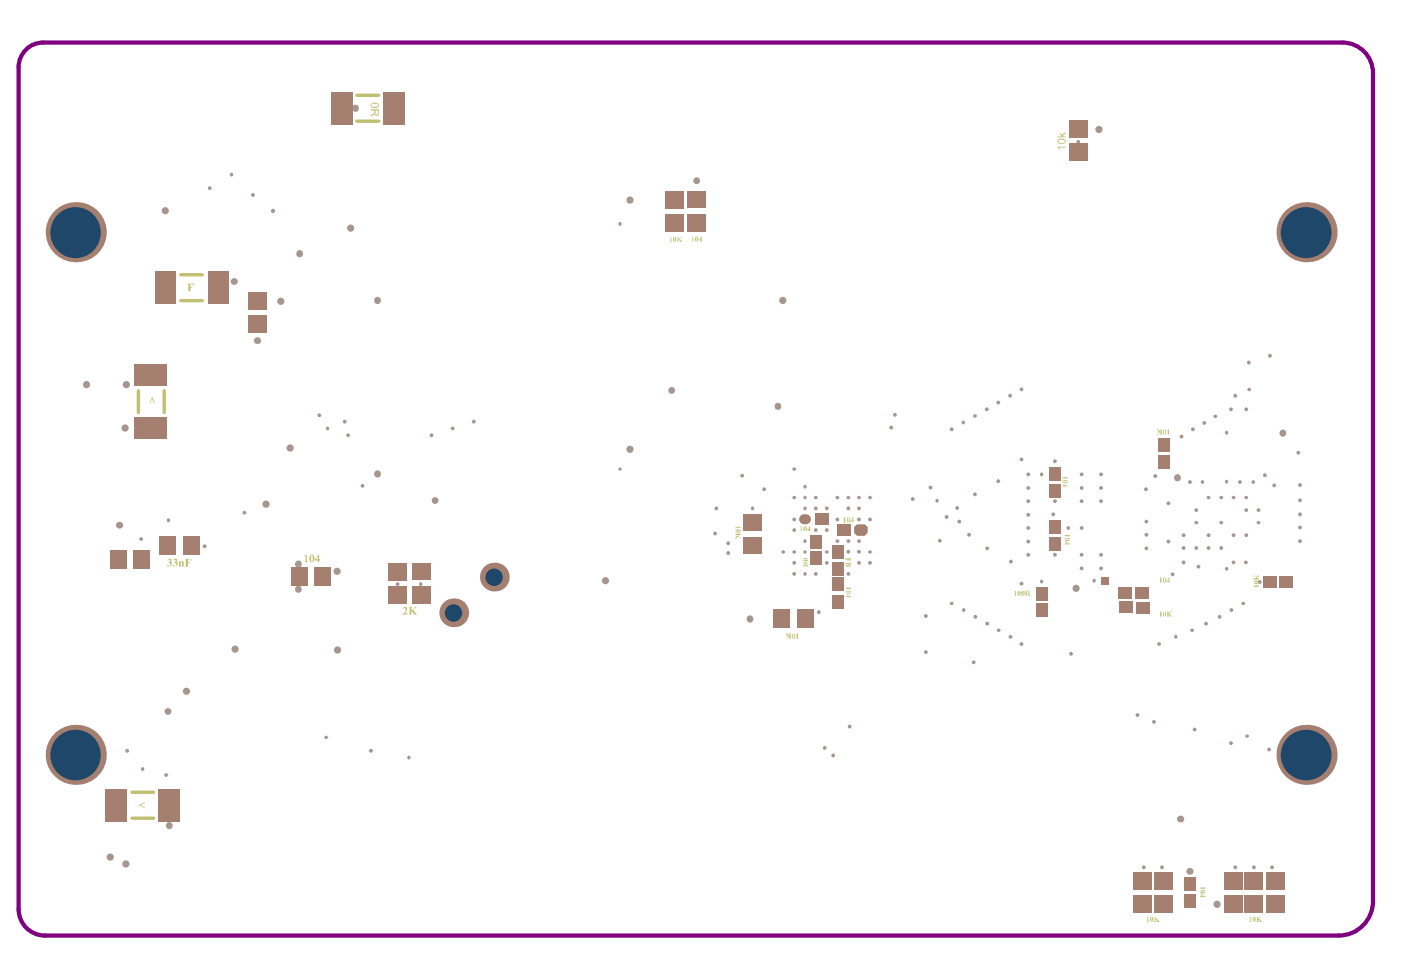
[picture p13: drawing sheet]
<svg xmlns="http://www.w3.org/2000/svg" width="289mm" height="202mm" viewBox="0 0 289 202" stroke-linecap="round" stroke-linejoin="round" font-family="sans-serif">
<path d="M5.6 10a5 5 0 0 1 3.3-1.2h268a6.3 6.3 0 0 1 6.3 6.3v170.8a7.1 7.1 0 0 1-7.1 7.1h-266.8a5.4 5.4 0 0 1-5.5-5.5v-173.6a5.1 5.1 0 0 1 1.8-3.9z" fill="none" stroke="#800080" stroke-width=".87"/>
<g fill="#a6968d">
<circle cx="52.2" cy="40.2" r=".39"/>
<circle cx="43.2" cy="38.8" r=".39"/>
<circle cx="225.6" cy="119.8" r=".37"/>
<circle cx="221.9" cy="121.4" r=".74"/>
<circle cx="241.8" cy="118.5" r=".39"/>
<circle cx="264.5" cy="89.4" r=".72"/>
<circle cx="252.9" cy="89.3" r=".37"/>
<circle cx="253.9" cy="84.4" r=".39"/>
<circle cx="250.7" cy="85.9" r=".37"/>
<circle cx="226.6" cy="26.7" r=".74"/>
<circle cx="222.4" cy="29.3" r=".39"/>
<circle cx="73.3" cy="22.3" r=".72"/>
<circle cx="47.7" cy="36" r=".37"/>
<circle cx="246.4" cy="150.5" r=".39"/>
<circle cx="257.2" cy="151.8" r=".37"/>
<circle cx="253.9" cy="153.3" r=".39"/>
<circle cx="129.9" cy="41.3" r=".74"/>
<circle cx="127.8" cy="46.2" r=".37"/>
<circle cx="160.4" cy="83.8" r=".72"/>
<circle cx="138.5" cy="80.5" r=".7"/>
<circle cx="124.9" cy="119.8" r=".74"/>
<circle cx="26.1" cy="79.3" r=".74"/>
<circle cx="72.3" cy="47.1" r=".74"/>
<circle cx="56.3" cy="43.5" r=".44"/>
<circle cx="61.8" cy="52.3" r=".72"/>
<circle cx="34.1" cy="43.5" r=".74"/>
<circle cx="17.8" cy="79.3" r=".74"/>
<circle cx="217.2" cy="106.1" r=".39"/>
<circle cx="129.9" cy="92.7" r=".74"/>
<circle cx="175" cy="104.9" r=".39"/>
<circle cx="163.8" cy="102.6" r=".37"/>
<circle cx="150.2" cy="114.1" r=".39"/>
<circle cx="168.2" cy="118.4" r=".39"/>
<circle cx="172.7" cy="107.1" r=".39"/>
<circle cx="150.2" cy="112.1" r=".39"/>
<circle cx="217.6" cy="95.1" r=".39"/>
<circle cx="217.6" cy="103.4" r=".39"/>
<circle cx="217.6" cy="114.4" r=".39"/>
<circle cx="252.9" cy="117.3" r=".37"/>
<circle cx="242.8" cy="98.6" r=".72"/>
<circle cx="252.9" cy="99.3" r=".37"/>
<circle cx="157.6" cy="100.9" r=".39"/>
<circle cx="166" cy="111.6" r=".37"/>
<circle cx="163.8" cy="113.9" r=".37"/>
<circle cx="161.5" cy="113.9" r=".37"/>
<circle cx="163.8" cy="109.3" r=".39"/>
<circle cx="175" cy="111.6" r=".39"/>
<circle cx="172.7" cy="111.6" r=".39"/>
<circle cx="77.8" cy="62" r=".72"/>
<circle cx="168.9" cy="126.3" r=".39"/>
<circle cx="86.7" cy="120.5" r=".37"/>
<circle cx="82" cy="120.5" r=".39"/>
<circle cx="177.2" cy="102.6" r=".37"/>
<circle cx="179.4" cy="102.6" r=".37"/>
<circle cx="179.4" cy="107.1" r=".39"/>
<circle cx="163.8" cy="118.4" r=".39"/>
<circle cx="166" cy="118.4" r=".37"/>
<circle cx="170.5" cy="116.1" r=".39"/>
<circle cx="163.8" cy="116.1" r=".39"/>
<circle cx="166" cy="113.9" r=".35"/>
<circle cx="170.5" cy="113.9" r=".37"/>
<circle cx="168.2" cy="109.3" r=".39"/>
<circle cx="170.5" cy="109.3" r=".39"/>
<circle cx="163.8" cy="107.1" r=".39"/>
<circle cx="166" cy="104.9" r=".37"/>
<circle cx="168.2" cy="104.9" r=".39"/>
<circle cx="170.5" cy="104.9" r=".39"/>
<circle cx="166" cy="102.6" r=".35"/>
<circle cx="168.3" cy="102.6" r=".37"/>
<circle cx="172.7" cy="102.6" r=".37"/>
<circle cx="175" cy="113.8" r=".39"/>
<circle cx="177.1" cy="104.9" r=".39"/>
<circle cx="175" cy="102.6" r=".37"/>
<circle cx="177.1" cy="107.1" r=".39"/>
<circle cx="179.4" cy="113.9" r=".37"/>
<circle cx="177.1" cy="111.6" r=".39"/>
<circle cx="177.1" cy="113.8" r=".39"/>
<circle cx="212.1" cy="114.4" r=".39"/>
<circle cx="212.1" cy="111.7" r=".39"/>
<circle cx="212.1" cy="108.9" r=".39"/>
<circle cx="212.1" cy="106.2" r=".39"/>
<circle cx="212.1" cy="103.4" r=".39"/>
<circle cx="212.1" cy="100.7" r=".39"/>
<circle cx="212.1" cy="97.9" r=".39"/>
<circle cx="199.8" cy="110.3" r=".39"/>
<circle cx="193.2" cy="103.3" r=".37"/>
<circle cx="188.2" cy="102.9" r=".39"/>
<circle cx="210.7" cy="80.3" r=".39"/>
<circle cx="223.1" cy="117.2" r=".39"/>
<circle cx="223.1" cy="114.4" r=".39"/>
<circle cx="223.1" cy="108.9" r=".39"/>
<circle cx="223.1" cy="103.4" r=".39"/>
<circle cx="223.1" cy="100.7" r=".39"/>
<circle cx="227.1" cy="100.7" r=".39"/>
<circle cx="227.1" cy="103.4" r=".39"/>
<circle cx="227.1" cy="114.4" r=".39"/>
<circle cx="227.1" cy="117.2" r=".39"/>
<circle cx="241" cy="111.7" r=".39"/>
<circle cx="244.1" cy="110.4" r=".39"/>
<circle cx="246.7" cy="105.2" r=".39"/>
<circle cx="246.7" cy="107.8" r=".37"/>
<circle cx="249.2" cy="110.4" r=".39"/>
<circle cx="220.3" cy="108.9" r=".37"/>
<circle cx="223.1" cy="97.9" r=".39"/>
<circle cx="227.1" cy="97.9" r=".39"/>
<circle cx="259.5" cy="105.2" r=".39"/>
<circle cx="259.6" cy="107.8" r=".37"/>
<circle cx="257" cy="105.2" r=".39"/>
<circle cx="249.3" cy="102.6" r=".37"/>
<circle cx="251.9" cy="102.6" r=".37"/>
<circle cx="254.4" cy="102.6" r=".37"/>
<circle cx="257" cy="102.6" r=".37"/>
<circle cx="257" cy="84.4" r=".39"/>
<circle cx="255.7" cy="99.4" r=".39"/>
<circle cx="254.7" cy="81.6" r=".39"/>
<circle cx="258.4" cy="99.4" r=".37"/>
<circle cx="257.6" cy="80.4" r=".37"/>
<circle cx="261.9" cy="73.4" r=".39"/>
<circle cx="257" cy="110.4" r=".39"/>
<circle cx="254.4" cy="110.4" r=".39"/>
<circle cx="251.9" cy="107.8" r=".37"/>
<circle cx="244.1" cy="116" r=".39"/>
<circle cx="246.7" cy="113" r=".39"/>
<circle cx="249.2" cy="113" r=".39"/>
<circle cx="251.9" cy="113" r=".39"/>
<circle cx="254.4" cy="116" r=".39"/>
<circle cx="214.8" cy="120" r=".37"/>
<circle cx="214.8" cy="97.9" r=".37"/>
<circle cx="241" cy="103.8" r=".39"/>
<circle cx="166" cy="100.4" r=".37"/>
<circle cx="153.1" cy="98.1" r=".39"/>
<circle cx="163.8" cy="96.8" r=".37"/>
<circle cx="155.2" cy="104.9" r=".37"/>
<circle cx="147.7" cy="104.9" r=".39"/>
<circle cx="236.4" cy="110.3" r=".39"/>
<circle cx="236.4" cy="107.6" r=".39"/>
<circle cx="236.4" cy="113.1" r=".39"/>
<circle cx="267.7" cy="93.4" r=".39"/>
<circle cx="245.4" cy="99.4" r=".39"/>
<circle cx="248" cy="99.4" r=".37"/>
<circle cx="147.5" cy="110" r=".39"/>
<circle cx="97.7" cy="87" r=".39"/>
<circle cx="93.4" cy="88.4" r=".39"/>
<circle cx="89" cy="89.8" r=".39"/>
<circle cx="65.9" cy="85.7" r=".39"/>
<circle cx="67.5" cy="88.4" r=".37"/>
<circle cx="71.1" cy="87" r=".39"/>
<circle cx="71.8" cy="89.8" r=".39"/>
<circle cx="42.2" cy="112.7" r=".39"/>
<circle cx="61.5" cy="121.5" r=".72"/>
<circle cx="61.5" cy="116.4" r=".72"/>
<circle cx="29.1" cy="111.2" r=".39"/>
<circle cx="34.7" cy="146.8" r=".7"/>
<circle cx="77.8" cy="97.8" r=".72"/>
<circle cx="50.4" cy="105.7" r=".39"/>
<circle cx="54.9" cy="104" r=".74"/>
<circle cx="59.8" cy="92.4" r=".74"/>
<circle cx="74.8" cy="100.2" r=".39"/>
<circle cx="89.7" cy="103.2" r=".7"/>
<circle cx="69.5" cy="117.9" r=".74"/>
<circle cx="34.7" cy="107.3" r=".37"/>
<circle cx="38.4" cy="142.6" r=".74"/>
<circle cx="24.7" cy="108.3" r=".73"/>
<circle cx="69.6" cy="134.1" r=".74"/>
<circle cx="48.5" cy="133.9" r=".74"/>
<circle cx="261.7" cy="154.6" r=".39"/>
<circle cx="234.6" cy="147.5" r=".39"/>
<circle cx="238" cy="148.9" r=".39"/>
<circle cx="254.7" cy="178.9" r=".39"/>
<circle cx="258.6" cy="178.9" r=".39"/>
<circle cx="262.3" cy="178.9" r=".39"/>
<circle cx="239.6" cy="178.9" r=".39"/>
<circle cx="235.9" cy="178.9" r=".39"/>
<circle cx="67.3" cy="152.1" r=".37"/>
<circle cx="76.5" cy="154.9" r=".39"/>
<circle cx="29.4" cy="158.6" r=".37"/>
<circle cx="34.3" cy="159.9" r=".39"/>
<circle cx="26.2" cy="154.9" r=".39"/>
<circle cx="251" cy="186.5" r=".74"/>
<circle cx="34.9" cy="170.3" r=".72"/>
<circle cx="26" cy="178.2" r=".74"/>
<circle cx="48.3" cy="58.1" r=".73"/>
<circle cx="143.7" cy="37.3" r=".7"/>
<circle cx="243.5" cy="168.9" r=".73"/>
<circle cx="245.4" cy="179.7" r=".73"/>
<circle cx="154.6" cy="127.7" r=".72"/>
<circle cx="53.1" cy="70.3" r=".73"/>
<circle cx="57.9" cy="62.2" r=".74"/>
<circle cx="256.9" cy="116" r=".39"/>
<circle cx="210.7" cy="120.4" r=".39"/>
<circle cx="196.3" cy="124.5" r=".37"/>
<circle cx="198.7" cy="125.8" r=".37"/>
<circle cx="210.7" cy="132.8" r=".39"/>
<circle cx="208.4" cy="131.4" r=".39"/>
<circle cx="208.5" cy="115.8" r=".39"/>
<circle cx="206" cy="130" r=".37"/>
<circle cx="203.6" cy="128.6" r=".39"/>
<circle cx="201.1" cy="127.2" r=".39"/>
<circle cx="203.6" cy="113.1" r=".39"/>
<circle cx="210.7" cy="94.8" r=".39"/>
<circle cx="208.3" cy="81.6" r=".39"/>
<circle cx="205.9" cy="83" r=".39"/>
<circle cx="205.9" cy="99.3" r=".39"/>
<circle cx="203.5" cy="84.4" r=".39"/>
<circle cx="196.3" cy="88.6" r=".39"/>
<circle cx="198.6" cy="87.1" r=".37"/>
<circle cx="197.4" cy="104.8" r=".39"/>
<circle cx="197.8" cy="107.6" r=".39"/>
<circle cx="191.9" cy="100.6" r=".39"/>
<circle cx="201.1" cy="85.8" r=".37"/>
<circle cx="201.1" cy="102" r=".39"/>
<circle cx="184.6" cy="85.6" r=".39"/>
<circle cx="243.7" cy="90" r=".39"/>
<circle cx="246" cy="88.6" r=".39"/>
<circle cx="248.4" cy="87.2" r=".39"/>
<circle cx="268.1" cy="111.6" r=".39"/>
<circle cx="268.1" cy="108.8" r=".39"/>
<circle cx="268.1" cy="106.1" r=".39"/>
<circle cx="268.1" cy="103.2" r=".39"/>
<circle cx="257.5" cy="74.8" r=".39"/>
<circle cx="238.2" cy="98.2" r=".39"/>
<circle cx="236.3" cy="100.9" r=".39"/>
<circle cx="239" cy="132.8" r=".39"/>
<circle cx="242.5" cy="131.4" r=".37"/>
<circle cx="245.9" cy="130" r=".37"/>
<circle cx="256.4" cy="124.5" r=".37"/>
<circle cx="254" cy="125.8" r=".39"/>
<circle cx="251.5" cy="127.2" r=".39"/>
<circle cx="247.1" cy="116.9" r=".39"/>
<circle cx="248.7" cy="128.6" r=".39"/>
<circle cx="260.9" cy="98" r=".39"/>
<circle cx="268.1" cy="100" r=".39"/>
<circle cx="262.8" cy="100.1" r=".39"/>
<circle cx="183.8" cy="88.2" r=".39"/>
<circle cx="195.2" cy="106.6" r=".39"/>
<circle cx="259.8" cy="120" r=".39"/>
<circle cx="179.4" cy="116.1" r=".39"/>
<circle cx="177.1" cy="116.1" r=".39"/>
<circle cx="175" cy="118.4" r=".39"/>
<circle cx="200.8" cy="136.6" r=".39"/>
<circle cx="193.8" cy="111.5" r=".39"/>
<circle cx="244.1" cy="113" r=".39"/>
<circle cx="220.9" cy="134.9" r=".39"/>
<circle cx="190.9" cy="134.5" r=".39"/>
<circle cx="190.9" cy="127.1" r=".39"/>
<circle cx="170.1" cy="154.3" r=".39"/>
<circle cx="171.8" cy="155.8" r=".39"/>
<circle cx="175.2" cy="149.9" r=".39"/>
<circle cx="25.8" cy="88.3" r=".74"/>
<circle cx="22.7" cy="176.8" r=".74"/>
<circle cx="84.3" cy="156.3" r=".37"/>
<circle cx="161.4" cy="62" r=".74"/>
<circle cx="127.9" cy="96.8" r=".35"/>
</g>
<g fill="#800000">
<path d="M257.1 185.1h3v2.8h-3z" fill-rule="evenodd"/>
<path d="M244.6 184.7h1.7v2.1h-1.7z" fill-rule="evenodd"/>
<path d="M239.1 94.2h1.7v2.1h-1.7z" fill-rule="evenodd"/>
<path d="M231.1 124.5h2v1.6h-2z" fill-rule="evenodd"/>
<path d="M231 121.5h2.1v1.7h-2.1z" fill-rule="evenodd"/>
<path d="M220.8 30h3.1v2.8h-3.1z" fill-rule="evenodd"/>
<path d="M220.8 25.2h3.1v2.8h-3.1z" fill-rule="evenodd"/>
<path d="M214.1 121.4h1.7v2.1h-1.7z" fill-rule="evenodd"/>
<path d="M216.7 107.7h1.8v2h-1.8z" fill-rule="evenodd"/>
<path d="M216.7 100.3h1.8v2.1h-1.8z" fill-rule="evenodd"/>
<path d="M171.9 123.1h1.7v2h-1.7z" fill-rule="evenodd"/>
<path d="M171.9 116.4h1.7v2.1h-1.7z" fill-rule="evenodd"/>
<path d="M173.1 108.4h2.1v1.8h-2.1z" fill-rule="evenodd"/>
<path d="M167.4 114.1h1.8v2.1h-1.8z" fill-rule="evenodd"/>
</g>
<path d="M165.8 107.1h.4" fill="none" stroke="#800000" stroke-width="1.7"/>
<g fill="#800000">
<path d="M168.5 106.2h2.1v1.8h-2.1z" fill-rule="evenodd"/>
<path d="M153.6 106.3h3.1v2.7h-3.1z" fill-rule="evenodd"/>
<path d="M137.5 44.7h3.1v2.8h-3.1z" fill-rule="evenodd"/>
<path d="M27.9 113.8h2.7v3h-2.7z" fill-rule="evenodd"/>
<path d="M264.2 119.1h2.1v1.8h-2.1z" fill-rule="evenodd"/>
<path d="M257.1 180.3h3v2.8h-3z" fill-rule="evenodd"/>
<path d="M244.6 181.3h1.7v2.1h-1.7z" fill-rule="evenodd"/>
<path d="M239.1 90.7h1.7v2h-1.7z" fill-rule="evenodd"/>
<path d="M214.1 124.8h1.7v2.1h-1.7z" fill-rule="evenodd"/>
<path d="M216.7 111.1h1.8v2.1h-1.8z" fill-rule="evenodd"/>
<path d="M216.7 96.8h1.8v2.1h-1.8z" fill-rule="evenodd"/>
<path d="M171.9 112.9h1.7v2h-1.7z" fill-rule="evenodd"/>
<path d="M171.9 119.5h1.7v2.1h-1.7z" fill-rule="evenodd"/>
<path d="M167.4 110.7h1.8v2.1h-1.8z" fill-rule="evenodd"/>
<path d="M159.8 126.1h2.8v3h-2.8z" fill-rule="evenodd"/>
<path d="M153.6 111.1h3.1v2.8h-3.1z" fill-rule="evenodd"/>
<path d="M137.5 39.8h3.1v2.8h-3.1z" fill-rule="evenodd"/>
<path d="M68.6 19.3h3.7v6h-3.7z" fill-rule="evenodd"/>
<path d="M60.4 117.3h2.7v3h-2.7z" fill-rule="evenodd"/>
<path d="M33.1 163.1h3.6v6h-3.6z" fill-rule="evenodd"/>
<path d="M33.3 111.1h2.7v3h-2.7z" fill-rule="evenodd"/>
<path d="M32.4 56.3h3.6v6.1h-3.6z" fill-rule="evenodd"/>
<path d="M261.4 185.1h3.1v2.8h-3.1z" fill-rule="evenodd"/>
<path d="M252.9 185.1h3v2.8h-3z" fill-rule="evenodd"/>
<path d="M234.2 185.1h3v2.8h-3z" fill-rule="evenodd"/>
<path d="M238.3 185.1h3.1v2.8h-3.1z" fill-rule="evenodd"/>
<path d="M234.6 124.5h2v1.7h-2z" fill-rule="evenodd"/>
<path d="M234.5 121.5h2.1v1.7h-2.1z" fill-rule="evenodd"/>
<path d="M176.5 108.9l.4-.4h1.2l.5 .4v.8l-.5 .5h-1.2l-.4-.5z" fill-rule="evenodd"/>
<path d="M142.2 44.7h3v2.8h-3z" fill-rule="evenodd"/>
<path d="M80.5 121.3h3.1v2.8h-3.1z" fill-rule="evenodd"/>
<path d="M85.4 121.3h3v2.8h-3z" fill-rule="evenodd"/>
<path d="M80.5 116.5h3.1v2.8h-3.1z" fill-rule="evenodd"/>
<path d="M85.4 116.6h3v2.7h-3z" fill-rule="evenodd"/>
<path d="M51.6 65.5h3.1v2.8h-3.1z" fill-rule="evenodd"/>
<path d="M23.1 113.8h2.7v3h-2.7z" fill-rule="evenodd"/>
<path d="M28.1 86.4h6v3.7h-6z" fill-rule="evenodd"/>
<path d="M261.4 180.3h3.1v2.8h-3.1z" fill-rule="evenodd"/>
<path d="M252.9 180.3h3v2.8h-3z" fill-rule="evenodd"/>
<path d="M260.8 119.1h2.1v1.8h-2.1z" fill-rule="evenodd"/>
<path d="M234.2 180.3h3v2.8h-3z" fill-rule="evenodd"/>
<path d="M238.3 180.3h3.1v2.8h-3.1z" fill-rule="evenodd"/>
<path d="M227.5 119.5h.8v.8h-.8z" fill-rule="evenodd"/>
<path d="M164.6 126.1h2.8v3h-2.8z" fill-rule="evenodd"/>
<path d="M142.2 39.8h3v2.7h-3z" fill-rule="evenodd"/>
<path d="M79.4 19.3h3.7v6h-3.7z" fill-rule="evenodd"/>
<path d="M65.2 117.3h2.7v3h-2.7z" fill-rule="evenodd"/>
<path d="M51.6 60.7h3.1v2.8h-3.1z" fill-rule="evenodd"/>
<path d="M22.2 163.2h3.6v6h-3.6z" fill-rule="evenodd"/>
<path d="M38.1 111.1h2.7v3h-2.7z" fill-rule="evenodd"/>
<path d="M28.1 75.5h6v3.7h-6z" fill-rule="evenodd"/>
<path d="M43.2 56.3h3.6v6.1h-3.6z" fill-rule="evenodd"/>
</g>
<circle cx="101.9" cy="119" r="2.97" fill="#a57f6f"/>
<circle cx="101.9" cy="119.1" r="1.79" fill="#1f4769"/>
<circle cx="93.6" cy="126.4" r="2.97" fill="#a57f6f"/>
<circle cx="93.5" cy="126.4" r="1.79" fill="#1f4769"/>
<circle cx="269.5" cy="155.7" r="6.2" fill="#a57f6f"/>
<circle cx="269.4" cy="155.7" r="5.2" fill="#1f4769"/>
<circle cx="269.5" cy="47.9" r="6.2" fill="#a57f6f"/>
<circle cx="269.4" cy="48" r="5.2" fill="#1f4769"/>
<circle cx="15.6" cy="155.7" r="6.2" fill="#a57f6f"/>
<circle cx="15.6" cy="155.7" r="5.2" fill="#1f4769"/>
<circle cx="15.6" cy="47.9" r="6.2" fill="#a57f6f"/>
<circle cx="15.5" cy="48" r="5.2" fill="#1f4769"/>
<g fill="#a57f6f">
<path d="M256.7 184.7h3.8v3.5h-3.8z" fill-rule="evenodd"/>
<path d="M244.2 184.4h2.5v2.8h-2.5z" fill-rule="evenodd"/>
<path d="M238.7 93.9h2.5v2.8h-2.5z" fill-rule="evenodd"/>
<path d="M230.8 124.1h2.7v2.4h-2.7z" fill-rule="evenodd"/>
<path d="M230.7 121.1h2.8v2.4h-2.8z" fill-rule="evenodd"/>
<path d="M220.5 29.7h3.7v3.5h-3.7z" fill-rule="evenodd"/>
<path d="M220.5 24.8h3.7v3.5h-3.7z" fill-rule="evenodd"/>
<path d="M213.8 121.1h2.3v2.8h-2.3z" fill-rule="evenodd"/>
<path d="M216.4 107.4h2.4v2.7h-2.4z" fill-rule="evenodd"/>
<path d="M216.4 99.9h2.4v2.8h-2.4z" fill-rule="evenodd"/>
<path d="M171.5 122.7h2.5v2.7h-2.5z" fill-rule="evenodd"/>
<path d="M171.5 116.1h2.5v2.8h-2.5z" fill-rule="evenodd"/>
<path d="M172.7 108.1h2.8v2.4h-2.8z" fill-rule="evenodd"/>
<path d="M167.1 113.8h2.4v2.8h-2.4z" fill-rule="evenodd"/>
</g>
<path d="M165.8 107.1h.4" fill="none" stroke="#a57f6f" stroke-width="2.1"/>
<g fill="#a57f6f">
<path d="M168.2 105.9h2.7v2.4h-2.7z" fill-rule="evenodd"/>
<path d="M153.3 106h3.7v3.4h-3.7z" fill-rule="evenodd"/>
<path d="M137.1 44.3h3.9v3.5h-3.9z" fill-rule="evenodd"/>
<path d="M27.6 113.4h3.4v3.8h-3.4z" fill-rule="evenodd"/>
<path d="M263.9 118.8h2.8v2.4h-2.8z" fill-rule="evenodd"/>
<path d="M256.7 179.9h3.8v3.5h-3.8z" fill-rule="evenodd"/>
<path d="M244.2 181h2.5v2.8h-2.5z" fill-rule="evenodd"/>
<path d="M238.7 90.4h2.5v2.7h-2.5z" fill-rule="evenodd"/>
<path d="M213.8 124.5h2.3v2.8h-2.3z" fill-rule="evenodd"/>
<path d="M216.4 110.8h2.4v2.8h-2.4z" fill-rule="evenodd"/>
<path d="M216.4 96.5h2.4v2.7h-2.4z" fill-rule="evenodd"/>
<path d="M171.5 112.5h2.5v2.8h-2.5z" fill-rule="evenodd"/>
<path d="M171.5 119.1h2.5v2.8h-2.5z" fill-rule="evenodd"/>
<path d="M167.1 110.3h2.4v2.9h-2.4z" fill-rule="evenodd"/>
<path d="M159.5 125.7h3.5v3.8h-3.5z" fill-rule="evenodd"/>
<path d="M153.3 110.8h3.7v3.4h-3.7z" fill-rule="evenodd"/>
<path d="M137.1 39.5h3.9v3.5h-3.9z" fill-rule="evenodd"/>
<path d="M68.3 19h4.3v6.6h-4.3z" fill-rule="evenodd"/>
<path d="M60.1 116.9h3.4v3.8h-3.4z" fill-rule="evenodd"/>
<path d="M32.7 162.7h4.4v6.8h-4.4z" fill-rule="evenodd"/>
<path d="M32.9 110.7h3.4v3.8h-3.4z" fill-rule="evenodd"/>
<path d="M32 56h4.3v6.7h-4.3z" fill-rule="evenodd"/>
<path d="M261.1 184.7h3.7v3.5h-3.7z" fill-rule="evenodd"/>
<path d="M252.5 184.7h3.8v3.5h-3.8z" fill-rule="evenodd"/>
<path d="M233.8 184.7h3.8v3.5h-3.8z" fill-rule="evenodd"/>
<path d="M237.9 184.7h3.9v3.5h-3.9z" fill-rule="evenodd"/>
<path d="M234.3 124.1h2.7v2.5h-2.7z" fill-rule="evenodd"/>
<path d="M234.2 121.1h2.8v2.5h-2.8z" fill-rule="evenodd"/>
<path d="M176.1 108.7l.7-.5h1.5l.6 .5v1.2l-.6 .6h-1.5l-.7-.6z" fill-rule="evenodd"/>
<path d="M141.8 44.3h3.8v3.5h-3.8z" fill-rule="evenodd"/>
<path d="M80.1 121h3.9v3.5h-3.9z" fill-rule="evenodd"/>
<path d="M85 121h3.8v3.5h-3.8z" fill-rule="evenodd"/>
<path d="M80.1 116.1h3.9v3.5h-3.9z" fill-rule="evenodd"/>
<path d="M85 116.2h3.8v3.4h-3.8z" fill-rule="evenodd"/>
<path d="M51.2 65.2h3.9v3.5h-3.9z" fill-rule="evenodd"/>
<path d="M22.8 113.4h3.4v3.8h-3.4z" fill-rule="evenodd"/>
<path d="M27.8 86.1h6.7v4.3h-6.7z" fill-rule="evenodd"/>
<path d="M261.1 179.9h3.7v3.5h-3.7z" fill-rule="evenodd"/>
<path d="M252.5 179.9h3.8v3.5h-3.8z" fill-rule="evenodd"/>
<path d="M260.5 118.8h2.8v2.4h-2.8z" fill-rule="evenodd"/>
<path d="M233.8 179.9h3.8v3.5h-3.8z" fill-rule="evenodd"/>
<path d="M237.9 179.9h3.9v3.5h-3.9z" fill-rule="evenodd"/>
<path d="M227.1 119.1h1.6v1.6h-1.6z" fill-rule="evenodd"/>
<path d="M164.3 125.7h3.5v3.8h-3.5z" fill-rule="evenodd"/>
<path d="M141.8 39.5h3.8v3.4h-3.8z" fill-rule="evenodd"/>
<path d="M79.1 19h4.3v6.6h-4.3z" fill-rule="evenodd"/>
<path d="M64.9 116.9h3.4v3.8h-3.4z" fill-rule="evenodd"/>
<path d="M51.2 60.4h3.9v3.5h-3.9z" fill-rule="evenodd"/>
<path d="M21.8 162.8h4.4v6.8h-4.4z" fill-rule="evenodd"/>
<path d="M37.7 110.7h3.4v3.8h-3.4z" fill-rule="evenodd"/>
<path d="M27.8 75.2h6.7v4.4h-6.7z" fill-rule="evenodd"/>
<path d="M42.9 56h4.2v6.7h-4.2z" fill-rule="evenodd"/>
</g>
<path d="M73.6 19.7h4.5M73.6 25h4.5M37.3 56.7h4.4M37.3 62h4.4M28.5 80.6v4.5M33.9 80.6v4.5M27.2 163.4h4.5M27.2 168.8h4.5" fill="none" stroke="#c0c073" stroke-width=".7"/>
<g fill="#c0c073">
<path d="M209.1 122l.4-.2v1l.2 .1h-.6l.2-.1v-.8z"/>
<path d="M174.5 121.1v.1h.9v-.1l.1 .4h-1v.2z"/>
<path d="M174.4 115l.1 .2h.9v-.2v.9h-.3a.27 .27 0 0 0 .3-.1 .27 .27 0 0 0 0-.4h-.5l.3 .3h-.5l.2-.3-.5 .1z"/>
<path d="M173.9 106.8l.4-.1 .1 1.1h-.5l.1-.1v-.9z"/>
<path d="M165 108.7l.3-.2v1l.2 .1h-.5l.1-.1v-.8z"/>
<path d="M151.7 108.5l.2 .2h.6l.1-.3 .1 .5h-.9l-.1 .1z"/>
<path d="M151.7 110h1v.5v-.2h-.5l.5 .6v-.2v.4l-.4-.5-.6 .5v-.5l.2 .1 .3-.3-.4-.1-.1 .2z"/>
<path d="M62.7 114.6l.6-.2v1.4l.2 .2h-.7l.2-.2v-1.1z"/>
<path d="M28.6 166l1.3-.5v.2l-1 .4 1 .4v.2z"/>
<path d="M257.6 189.2l.3-.2v1.1l.2 .1h-.5l.2-.1v-.8z"/>
<path d="M259.1 189.1h.5l-.1 .5 .4-.4-.1-.1h.4l-.5 .4 .6 .7h-.5v-.1l-.3-.5 .1 .6h-.5l.1-.1v-1z"/>
<path d="M258.5 120.8l1.1-.1v.5v-.1h-.9v.1z"/>
<path d="M258.5 118.6l.5 .5 .6-.6v.5l-.1-.1-.3 .4 .4-.1v.5v-.1h-1l-.1 .1v-.5l.6 .1-.4-.4h-.2z"/>
<path d="M236.5 189.2l.3-.2v1.1l.2 .1h-.5l.1-.1v-.8z"/>
<path d="M237.9 189.1h.6h-.2v.5l.5-.4-.2-.1h.5l-.5 .4 .6 .7h-.6v-.3l-.2-.3-.1 .5 .2 .1h-.6l.2-.2v-.8z"/>
<path d="M218 30.3h1.8v.1h-1.3l.2 .3v.2h-.2z"/>
<path d="M218.6 27.4l.4 .4 .8-.5v.2l-.6 .5 .1 .2h.5v.1h-1.8v-.1h1l-.4-.6z"/>
<path d="M138.1 49l.3-.1v.9l.2 .1h-.5l.2-.1v-.8z"/>
<path d="M139.6 48.9h.5h-.2v.5l.5-.4-.1-.1h.4l-.5 .4 .6 .6h-.6l.1-.2-.3-.3-.1 .4 .2 .1h-.5l.1-.1v-.9z"/>
<path d="M83.4 125.2a.49 .49 0 0 1 .6 .2 .49 .49 0 0 1-.2 .7l-.4 .4h.5l.2-.2-.1 .5h-.9a1.45 1.45 0 0 0 .5-1.3l-.3-.1-.2 .2z"/>
<path d="M84.2 125.2h.8l-.2 .1v.7l.7-.6-.1-.2h.6l-.8 .6 .9 1h-.8l.1-.2-.5-.5-.1 .6 .2 .1h-.8l.3-.1v-1.4z"/>
<path d="M240.6 88.6h.7h-.2v.9h.2l-.5 .1v-.9z"/>
<path d="M238.6 88.6h.5l-.1 .2 .2 .3 .1-.4-.1-.1h.5v1h-.5h.1v-.5l-.4 .4 .1 .1h-.4l.5-.4z"/>
<path d="M164.1 130.7h.6l-.2 .1v.8l.2 .1-.4 .1v-1z"/>
<path d="M162 130.7h.5l-.1 .2 .3 .3 .1-.4-.2-.1h.5v1.1h-.4l.1-.5-.4 .3v.2h-.4l.5-.4z"/>
<path d="M34.7 115.3h.1a.35 .35 0 0 1 .5 .1 .35 .35 0 0 1-.1 .5 .6 .6 0 0 1 .1 .8 .6 .6 0 0 1-.8 .1 .22 .22 0 0 1 .2-.2 .22 .22 0 0 1 .2 .2 .36 .36 0 0 0 .3-.4 .36 .36 0 0 0-.4-.3l-.1-.1a.28 .28 0 0 0 .4-.2 .28 .28 0 0 0-.2-.4 .28 .28 0 0 0-.3 .2z"/>
<path d="M36 115.3a.34 .34 0 0 1 .6 .1 .34 .34 0 0 1-.3 .5 .54 .54 0 0 1 .2 .8 .54 .54 0 0 1-.8 .1h-.1a.22 .22 0 0 1 .2-.2 .22 .22 0 0 1 .2 .2h.3l.1-.4-.4-.4a.27 .27 0 0 0 .2-.3 .27 .27 0 0 0-.2-.3 .27 .27 0 0 0-.3 .2z"/>
<path d="M36.8 115.8l.6 .1v-.2h.3l.2 .2 .1 .9h-.6l.1-.9-.2 .1 .1 .8h-.6z"/>
<path d="M38.1 115.3h1.4v.4l-.1-.1a.4 .4 0 0 0-.6-.3v.7h.2l.1-.3v.8l-.1-.4h-.2v.7h.1h-.8h.2v-1.5z"/>
<path d="M31.3 81.9l.6 1.3h-.1l-.5-1-.3 1h-.2z"/>
<path d="M38.7 58.5h1.3v.4l-.4-.3h-.3v.7l.2-.1 .1-.3v.8l-.1-.3h-.2v.7h.2h-.8h.1v-1.5z"/>
<path d="M247.5 182.9v.2h.9v-.2l.2 .4-1.1 .1z"/>
<path d="M219.6 110.2v.1h.9v-.1l.2 .4h-1.1v.2z"/>
<path d="M239.1 119.3l.4-.2v1.1h.2h-.6h.1v-.9z"/>
<path d="M239.1 126.3l.4-.2v1.1h.2h-.6h.1v-.9z"/>
<path d="M240.6 126.1h.5l-.1 .6 .4-.4-.1-.2h.5l-.6 .5 .6 .6h-.5v-.2l-.3-.3 .1 .5h-.5h.1v-1z"/>
<path d="M219.2 98.2v.2h.8v-.2l.2 .5h-1v.2z"/>
<path d="M142.6 48.9l.4-.1v.9l.1 .1h-.5l.2-.1v-.8z"/>
<path d="M210 121.8a.53 .53 0 0 1 .5 .3 .53 .53 0 0 1-.1 .6v.2a.35 .35 0 0 1-.6-.3v-.5zM210.1 121.8v1h.2v-1z"/>
<path d="M210.8 121.8a.35 .35 0 0 1 .5 .3v.3a.38 .38 0 0 1-.3 .5 .38 .38 0 0 1-.4-.5zM210.9 121.8v1h.2v-1z"/>
<path d="M211.4 121.8l.8 .1a.22 .22 0 0 1 .2 .3 .22 .22 0 0 1-.3 .2l.4 .5h-.3l-.4-.5v.4l.1 .1h-.5zM211.8 121.8v.6a.27 .27 0 0 0 .3-.3 .27 .27 0 0 0-.3-.3z"/>
<path d="M174.5 121.9a.84 .84 0 0 1 1 .2 .56 .56 0 0 1-.5 .4 .56 .56 0 0 1-.5-.4zM174.6 122l-.1 .2 .2 .1h.7l.1-.2z"/>
<path d="M174.7 122.5l.8 .7h-1v-.2h.2zM174.8 122.6v.4h.5z"/>
<path d="M174.4 116l.1 .1h.9v-.1v.8a.22 .22 0 0 1-.3 .1 .22 .22 0 0 1-.2-.2 .28 .28 0 0 1-.4 .2 .28 .28 0 0 1-.1-.4zM175 116.4a.19 .19 0 0 0 .2 .3 .19 .19 0 0 0 .2-.3zM174.5 116.4a.22 .22 0 0 0 .2 .3 .22 .22 0 0 0 .2-.3z"/>
<path d="M174.7 106.8l.2-.1a.64 .64 0 0 1 .4 .5 .64 .64 0 0 1-.4 .6 .85 .85 0 0 1-.2-1zM174.9 106.8l-.1 .8 .2 .1 .1-.8z"/>
<path d="M175.9 106.7l.2 .7-.1 .4h-.2v-.3h-.4zM175.8 106.9l-.4 .5h.4z"/>
<path d="M165.8 115.2a.59 .59 0 0 1 .9 .3l-.1 .1a.62 .62 0 0 1-1-.3zM165.7 115.3v.2h.9v-.2z"/>
<path d="M165.7 115.9l.1 .2h.8v-.2v.5a.29 .29 0 0 1-.1 .4 .29 .29 0 0 1-.4-.2l-.4 .4v-.3l.4-.4-.3-.1-.1 .2zM166.2 116.2a.24 .24 0 0 0 .2 .4 .24 .24 0 0 0 .2-.4z"/>
<path d="M165.8 108.6a.46 .46 0 0 1 .5 .1 .46 .46 0 0 1 .1 .5 .36 .36 0 0 1-.4 .4 .36 .36 0 0 1-.3-.5zM165.9 108.6v1h.2v-1z"/>
<path d="M167 108.5l.2 .9-.1 .2h-.3v-.2h-.3v-.2zM166.8 108.8l-.3 .4h.3z"/>
<path d="M151.8 109.3a.56 .56 0 0 1 .6-.1 .56 .56 0 0 1 .3 .5l-.2 .1a.44 .44 0 0 1-.6 .1 .44 .44 0 0 1-.1-.6zM151.8 109.5v.1h.9z"/>
<path d="M64.2 114.4a.35 .35 0 0 1 .5 .2 .88 .88 0 0 1-.3 1.4h-.1a.7 .7 0 0 1-.5-1zM64.2 114.5v.9a.22 .22 0 0 0-.1 .3 .22 .22 0 0 0 .3 .1l.1-1.2z"/>
<path d="M65.7 114.4l.1 .9h.2v.3h-.2v.4h-.2v-.4h-.7v-.3zM65.6 114.7l-.5 .6h.5z"/>
<path d="M258.5 189a.59 .59 0 0 1 .5 .6 .59 .59 0 0 1-.5 .6 .75 .75 0 0 1 0-1.2zM258.5 189.1v1h.2v-1z"/>
<path d="M258.6 119.9h.1a.5 .5 0 0 1 .6-.1 .5 .5 0 0 1 .3 .5 .6 .6 0 0 1-.7 .2 .6 .6 0 0 1-.4-.5zM258.6 120.1v.2h1v-.2z"/>
<path d="M237.4 189a.59 .59 0 0 1 .5 .6 .59 .59 0 0 1-.5 .6l-.2-.4v-.4zM237.4 189.1v1h.2v-1z"/>
<path d="M218.3 28.7h.2a.81 .81 0 0 1 1.3 .5 1.08 1.08 0 0 1-1.3 .5 .56 .56 0 0 1-.2-1zM218.4 28.9a.38 .38 0 0 0-.1 .5 .38 .38 0 0 0 .5 .1h.2a.34 .34 0 0 0 .5-.2 .34 .34 0 0 0-.2-.4z"/>
<path d="M139 48.9a.53 .53 0 0 1 .5 .3 .53 .53 0 0 1-.1 .5 .4 .4 0 0 1-.6 .1 .4 .4 0 0 1 0-.6zM139 48.9v1h.2v-1z"/>
<path d="M76.7 21.2h.1a1.01 1.01 0 0 1 1.2 .3 .63 .63 0 0 1-.1 .7 .63 .63 0 0 1-.7 .1 .57 .57 0 0 1-.7-.3 .57 .57 0 0 1 .1-.7zM76.8 21.4l-.2 .4a.58 .58 0 0 0 .8 .2 .37 .37 0 0 0 .5-.4 .37 .37 0 0 0-.6-.2z"/>
<path d="M76.5 22.5h1.6v.8a.45 .45 0 0 1-.4 .6 .45 .45 0 0 1-.5-.5l-.7 .6v-.2l.7-.6v-.4h-.7zM77.4 22.8v.4a.29 .29 0 0 0 .2 .5 .29 .29 0 0 0 .3-.4v-.5z"/>
<path d="M240 88.6a.53 .53 0 0 1 .5 .5 .53 .53 0 0 1-.5 .5l-.2-.5zM240.1 88.6l-.1 1h.2l.1-.7z"/>
<path d="M163.5 130.7a.56 .56 0 0 1 .5 .4 .56 .56 0 0 1-.2 .6l-.1 .1a.66 .66 0 0 1-.2-1zM163.5 130.8v.9l.2 .1v-.8z"/>
<path d="M247.6 183.7l.4-.1a.38 .38 0 0 1 .5 .2 .38 .38 0 0 1-.3 .5 .46 .46 0 0 1-.5 0 .46 .46 0 0 1-.2-.5zM247.5 183.9v.1h1v-.1z"/>
<path d="M247.7 184.4l.9 .6h-1.1v-.2h.2zM247.9 184.5v.3h.4z"/>
<path d="M219.6 111.1a.68 .68 0 0 1 1.1 .2 .68 .68 0 0 1-1.2-.1zM219.7 111.1v.3h.4a.22 .22 0 0 0 .3 0 .22 .22 0 0 0 .1-.3z"/>
<path d="M219.8 111.7l.9 .6h-1.1v-.2h.2zM220 111.8v.3h.4z"/>
<path d="M240 119.1a.56 .56 0 0 1 .5 .4 .56 .56 0 0 1-.1 .6l-.2 .2a.69 .69 0 0 1-.3-1.1zM240 119.2l.1 1 .2-.2v-.4a.27 .27 0 0 0 0-.3 .27 .27 0 0 0-.3-.1z"/>
<path d="M241.1 119.1l.2 .9-.3 .2v-.2h-.4v-.2zM241 119.4l-.4 .4h.4z"/>
<path d="M240 126.1a.6 .6 0 0 1 .5 .5 .6 .6 0 0 1-.2 .6 .6 .6 0 0 1-.5-.5 .6 .6 0 0 1 .2-.6zM240.1 126.1l-.1 1 .2 .1 .1-.9z"/>
<path d="M219.2 99.1a.84 .84 0 0 1 1 .2 .68 .68 0 0 1-1 .3zM219.2 99.3l.1 .2h.8a.56 .56 0 0 0-.8-.2z"/>
<path d="M219.3 99.8l.9 .6h-1v-.2h.1zM219.5 99.8v.4h.5z"/>
<path d="M143.6 48.8a.6 .6 0 0 1 .5 .4 .6 .6 0 0 1-.3 .6 .35 .35 0 0 1-.5-.2v-.5zM143.6 48.9v.9h.2v-.9z"/>
<path d="M144.6 48.8l.2 .8-.1 .2h-.2v-.2l-.4-.1zM144.5 49l-.3 .5h.3z"/>
</g>
</svg>
